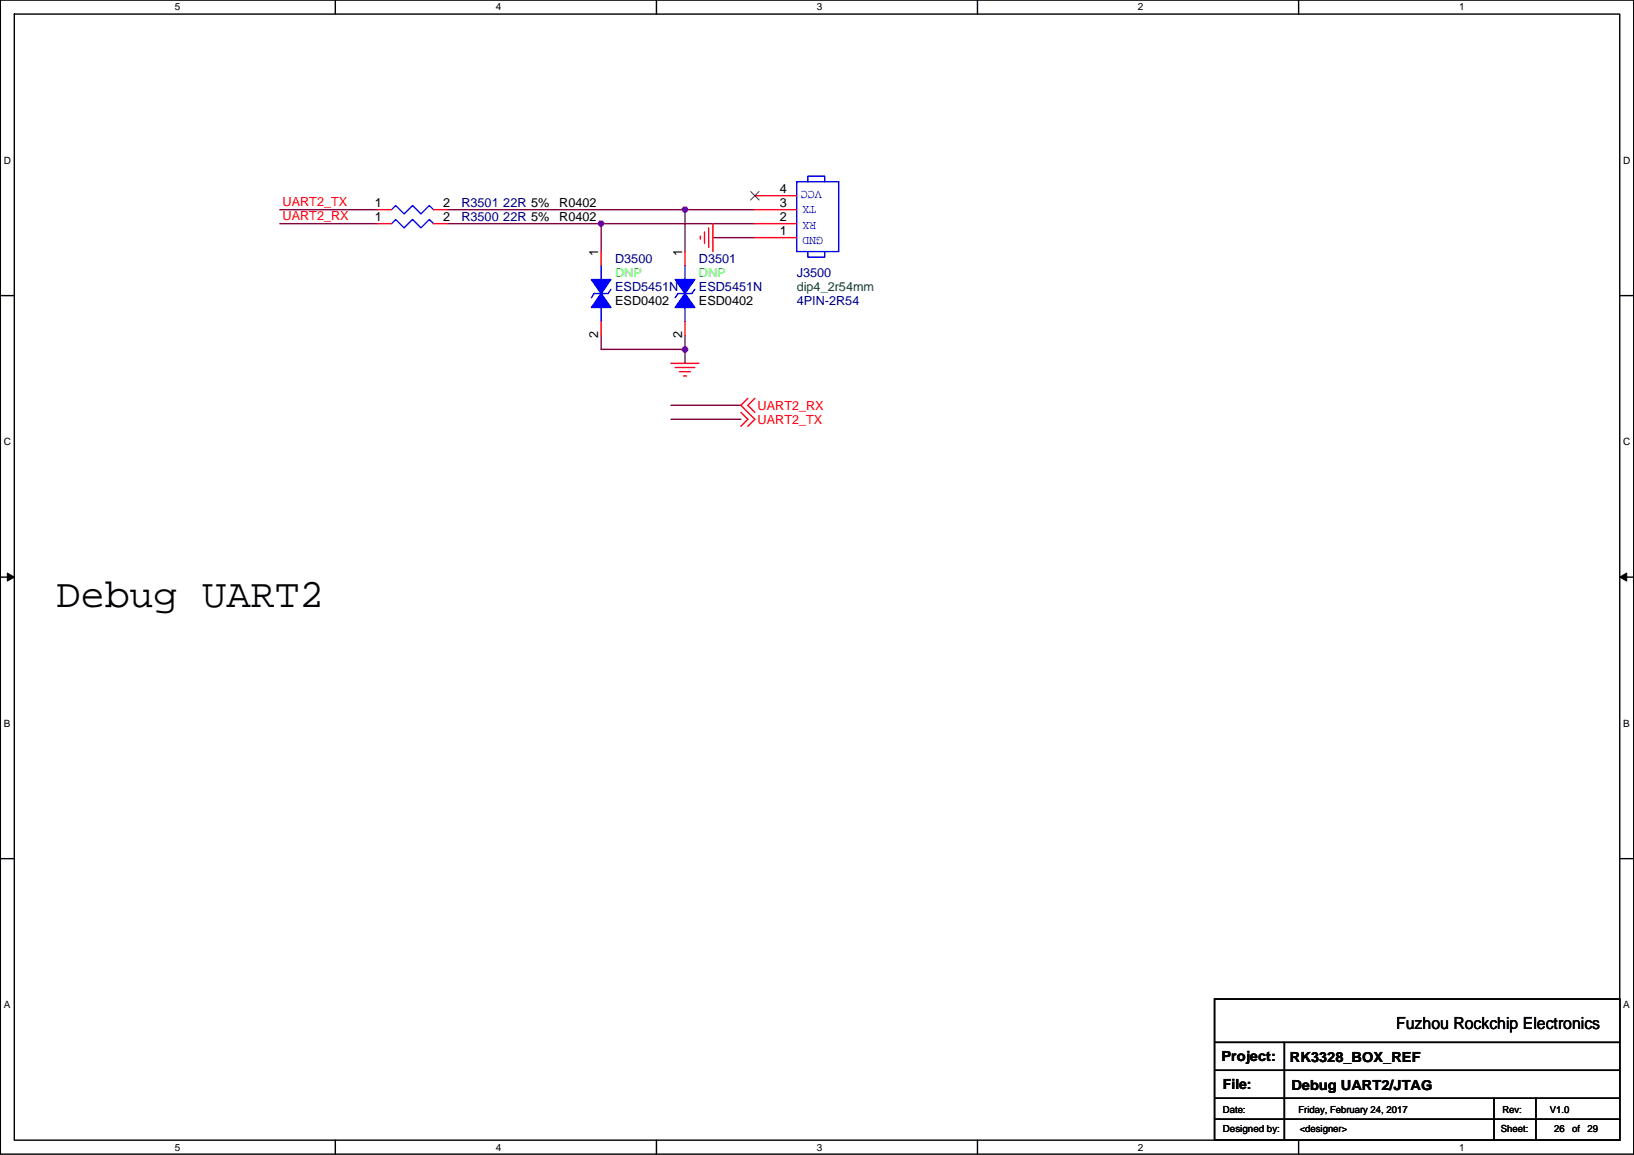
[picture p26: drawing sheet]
<svg xmlns="http://www.w3.org/2000/svg" width="297mm" height="210mm" viewBox="0 0 297 210" stroke-linecap="round" stroke-linejoin="round" font-family="sans-serif">
<defs><g id="words">
<text font-size="7.4" x="10.2" y="110.3">Debug UART2</text>
<text font-size="3" x="253.8" y="187.2">Fuzhou Rockchip Electronics</text>
<g font-size="2.5">
<text x="222.1" y="192.9">Project:</text>
<text x="222.3" y="198">File:</text>
<text x="234.5" y="193.1">RK3328_BOX_REF</text>
<text x="234.8" y="198.2">Debug UART2/JTAG</text>
</g>
<g font-size="2.3">
<text x="141.8" y="35.1">4</text>
<text x="68.1" y="37.6">1</text>
<text x="68.1" y="40.1">1</text>
<text x="80.6" y="37.6">2</text>
<text x="80.6" y="40.1">2</text>
<text x="101.7" y="37.6">R0402</text>
<text x="101.7" y="40.2">R0402</text>
<text x="141.8" y="40.1">2</text>
<text x="141.8" y="37.6">3</text>
<text x="108.8" y="46.5" transform="rotate(-90 108.8 46.5)">1</text>
<text x="124" y="46.5" transform="rotate(-90 124 46.5)">1</text>
<text x="141.8" y="42.7">1</text>
<text x="111.8" y="55.4">ESD0402</text>
<text x="127.1" y="55.4">ESD0402</text>
<text x="108.8" y="61.5" transform="rotate(-90 108.8 61.5)">2</text>
<text x="124" y="61.5" transform="rotate(-90 124 61.5)">2</text>
</g>
<g font-size="2.3" fill="#00f">
<text x="149.4" y="34.7" transform="rotate(180 149.4 34.7)">VCC</text>
<text x="148.4" y="40.3" transform="rotate(180 148.4 40.3)">RX</text>
<text x="148.4" y="37.5" transform="rotate(180 148.4 37.5)">TX</text>
<text x="149.7" y="43.1" transform="rotate(180 149.7 43.1)">GND</text>
</g>
<g font-size="2.3" fill="#f00">
<text x="51.4" y="40">UART2_RX</text>
<text x="51.4" y="37.5">UART2_TX</text>
<text x="137.7" y="77">UART2_TX</text>
<text x="137.7" y="74.5">UART2_RX</text>
</g>
<g font-size="2.3" fill="#000080">
<text x="83.9" y="37.6">R3501 22R 5%</text>
<text x="83.9" y="40.2">R3500 22R 5%</text>
<text x="111.8" y="47.8">D3500</text>
<text x="127.1" y="47.8">D3501</text>
<text x="111.8" y="52.9">ESD5451N</text>
<text x="127.1" y="52.9">ESD5451N</text>
<text x="144.8" y="50.3">J3500</text>
<text x="144.8" y="55.4">4PIN-2R54</text>
</g>
<g font-size="2.3" fill="#0f0">
<text x="111.8" y="50.3">DNP</text>
<text x="127.1" y="50.3">DNP</text>
</g>
<text font-size="2.3" fill="#008000" x="144.8" y="52.9">dip4_2r54mm</text>
<g font-size="1.8">
<text x="31.8" y="1.9">5</text>
<text x="90.1" y="1.9">4</text>
<text x="148.5" y="1.9">3</text>
<text x="206.9" y="1.9">2</text>
<text x="265.2" y="1.9">1</text>
<text x=".7" y="29.8">D</text>
<text x="295.1" y="29.8">D</text>
<text x=".7" y="81">C</text>
<text x="295.1" y="81">C</text>
<text x=".7" y="132.1">B</text>
<text x="295.1" y="132.1">B</text>
<text x=".7" y="183.3">A</text>
<text x="295.1" y="183.3">A</text>
<text x="222.3" y="202.3">Date:</text>
<text x="236" y="202.3">Friday, February 24, 2017</text>
<text x="273.1" y="202.3">Rev:</text>
<text x="281.7" y="202.3">V1.0</text>
<text x="31.8" y="209.2">5</text>
<text x="90.1" y="209.2">4</text>
<text x="148.5" y="209.2">3</text>
<text x="206.9" y="209.2">2</text>
<text x="222.3" y="205.8">Designed by:</text>
<text x="236.3" y="205.8">&lt;designer&gt;</text>
<text x="265.2" y="209.2">1</text>
<text x="272.9" y="205.8">Sheet:</text>
<text x="282.5" y="205.8">26</text>
<text x="285.8" y="205.8">of</text>
<text x="288.6" y="205.8">29</text>
</g>
</g></defs>
<path d="M.1 0h296.9v209.8h-296.9zM2.6 2.6h291.8v204.7h-291.8z" fill="none" stroke="#000" stroke-width=".25"/>
<g fill="#fff">
<path d="M31.8 .3h1v2h-1z"/>
<path d="M31.8 207.5h1v2.1h-1z"/>
</g>
<path d="M61 0v2.6M61 207.3v2.5" fill="none" stroke="#000" stroke-width=".25"/>
<g fill="#fff">
<path d="M90.1 .3h1v2h-1z"/>
<path d="M90.1 207.5h1v2.1h-1z"/>
</g>
<path d="M119.3 0v2.6M119.3 207.3v2.5" fill="none" stroke="#000" stroke-width=".25"/>
<g fill="#fff">
<path d="M148.5 .3h1v2h-1z"/>
<path d="M148.5 207.5h1v2.1h-1z"/>
</g>
<path d="M177.7 0v2.6M177.7 207.3v2.5" fill="none" stroke="#000" stroke-width=".25"/>
<g fill="#fff">
<path d="M206.9 .3h1v2h-1z"/>
<path d="M206.9 207.5h1v2.1h-1z"/>
</g>
<path d="M236.1 0v2.6M236.1 207.3v2.5" fill="none" stroke="#000" stroke-width=".25"/>
<g fill="#fff">
<path d="M265.2 .3h1v2h-1z"/>
<path d="M265.2 207.5h1v2.1h-1z"/>
<path d="M.7 28.2h1.3v2h-1.3z"/>
<path d="M295.1 28.2h1.3v2h-1.3z"/>
<path d="M.7 79.3h1.3v2.1h-1.3z"/>
<path d="M295.1 79.3h1.3v2.1h-1.3z"/>
</g>
<path d="M.1 53.7h2.5M294.4 53.7h2.6" fill="none" stroke="#000" stroke-width=".25"/>
<g fill="#fff">
<path d="M.7 130.5h1.2v2h-1.2z"/>
<path d="M295.1 130.5h1.2v2h-1.2z"/>
</g>
<path d="M.1 104.9h2.5M294.4 104.9h2.6" fill="none" stroke="#000" stroke-width=".25"/>
<path d="M1.3 104.2l1.3 .7-1.3 .7zM294.4 104.9l1.3-.7v1.4z" fill="#000" stroke="#000" stroke-width=".18"/>
<g fill="#fff">
<path d="M.7 181.7h1.2v2h-1.2z"/>
<path d="M295.1 181.7h1.2v2h-1.2z"/>
</g>
<path d="M.1 156.1h2.5M294.4 156.1h2.6M220.8 181.6h73.6v25.7h-73.6zM220.8 189.5h73.6M220.8 194.6h73.6M220.8 199.7h73.6M233.5 189.5v17.8M271.6 199.7v7.6M279.2 199.7v7.6M220.8 203.5h73.6" fill="none" stroke="#000" stroke-width=".25"/>
<g fill="none" stroke="#800040" stroke-width=".25">
<path d="M50.9 38.1h17.7M81.3 38.1h43.2M124.5 38.1v7.6M124.5 38.1h12.7M50.9 40.7h17.7M81.3 40.7h28M109.3 40.7v5M109.3 40.7h27.9M129.6 43.2h7.6M109.3 61v2.5h15.2M122 73.7h12.7M122 76.2h12.7"/>
<path d="M124.5 61v2.5M124.5 63.5v2.6"/>
</g>
<g fill="#f0f" stroke="#f0f" stroke-width=".25">
<circle cx="124.5" cy="38.1" r=".5"/>
<circle cx="124.5" cy="63.5" r=".5"/>
<circle cx="109.3" cy="40.6" r=".5"/>
</g>
<g fill="none" stroke="#f00" stroke-width=".25">
<path d="M68.6 38.1h2.6M78.8 38.1h2.5M137.2 38.1h7.6M137.2 35.6h7.6M68.6 40.7h2.6M78.8 40.7h2.5M109.3 45.7v2.6M109.3 58.4v2.6M124.5 45.7v2.6M124.5 58.4v2.6M127.3 42.9v.6M128.1 42.2v2"/>
<path d="M128.8 41.4v3.6M129.6 40.7v5M137.2 43.2h7.6M137.2 40.7h7.6M122 66.1h5.1M122.7 66.8h3.6M123.5 67.6h2M124.3 68.3h.5M134.7 75l1.3 1.2-1.3 1.3M136 72.4l-1.3 1.3 2.5 2.5-1.2 1.3M137.2 72.4l-1.2 1.3 1.2 1.3"/>
</g>
<path d="M71.2 38.1l.7-.7 1.6 1.5 1.5-1.5 1.5 1.5 1.5-1.5 .8 .7M144.8 33h7.7v12.7h-7.7zM146.9 33v-1h3v1M71.2 40.7l.7-.8 1.6 1.5 1.5-1.5 1.5 1.5 1.5-1.5 .8 .8M109.3 48.3v2.5M109.3 55.9v2.5M111.1 52.6l-.5 .8h-2.6l-.5 .7M124.5 48.3v2.5M124.5 55.9v2.5M126.3 52.6l-.5 .8h-2.5l-.6 .7M146.9 45.7v1.1h3v-1.1" fill="none" stroke="#00f" stroke-width=".25"/>
<path d="M136.5 34.8l1.5 1.6M138 34.8l-1.6 1.6" fill="none" stroke="#804000" stroke-width=".18"/>
<g fill="#00f" stroke="#00f" stroke-width=".25">
<path d="M107.5 50.8h3.6l-1.8 2.6z" fill-rule="evenodd"/>
<path d="M109.3 53.4l1.8 2.5h-3.6z" fill-rule="evenodd"/>
<path d="M122.7 50.8h3.6l-1.8 2.6z" fill-rule="evenodd"/>
<path d="M124.5 53.4l1.8 2.5h-3.6z" fill-rule="evenodd"/>
</g>
<use href="#words"/>
</svg>
